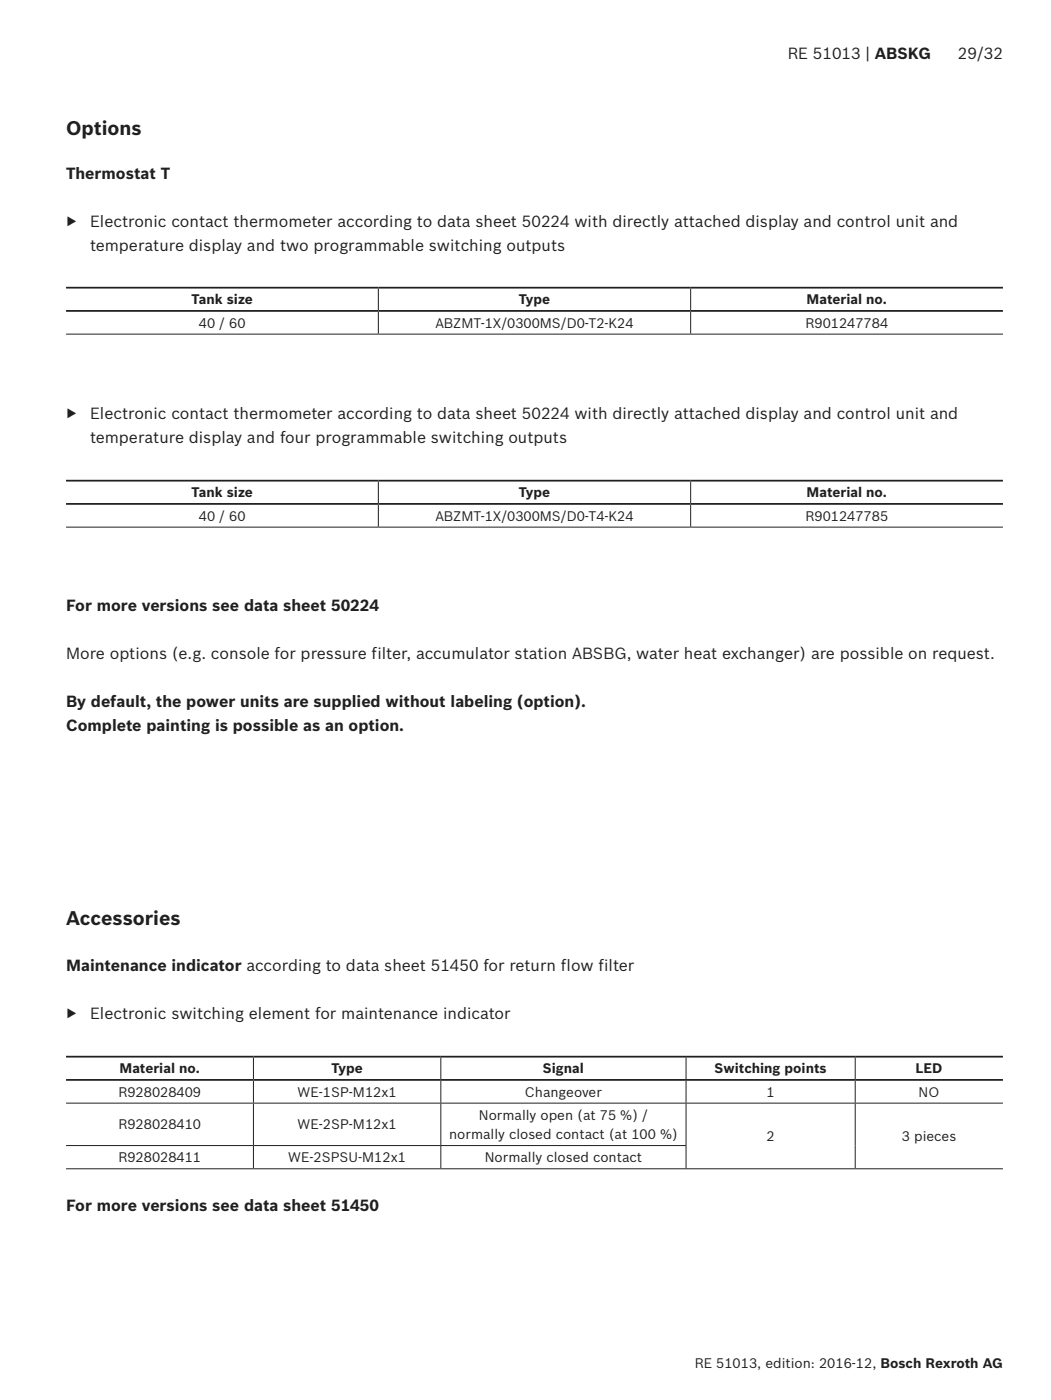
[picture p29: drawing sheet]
<svg xmlns="http://www.w3.org/2000/svg" width="210mm" height="280mm" viewBox="0 0 210 280" stroke-linecap="round" stroke-linejoin="round" font-family="sans-serif">
<defs><g id="words">
<g font-size="3.9" fill="#231f20">
<text x="13.2" y="26.9">Options</text>
<text x="13.2" y="185.1">Accessories</text>
</g>
<g font-size="3.2" fill="#231f20">
<text x="157.4" y="11.9">RE 51013 | ABSKG</text>
<text x="191.4" y="11.9">29/32</text>
<text x="13.2" y="35.8">Thermostat T</text>
<text x="13.2" y="45.4">▶</text>
<text x="18" y="45.4">Electronic contact thermometer according to data sheet 50224 with directly attached display and control unit and</text>
<text x="18" y="50.2">temperature display and two programmable switching outputs</text>
<text x="13.2" y="83.8">▶</text>
<text x="18" y="83.8">Electronic contact thermometer according to data sheet 50224 with directly attached display and control unit and</text>
<text x="18" y="88.6">temperature display and four programmable switching outputs</text>
<text x="13.2" y="122.2">For more versions see data sheet 50224</text>
<text x="13.2" y="131.8">More options (e.g. console for pressure filter, accumulator station ABSBG, water heat exchanger) are possible on request.</text>
<text x="13.2" y="141.4">By default, the power units are supplied without labeling (option).</text>
<text x="13.2" y="146.2">Complete painting is possible as an option.</text>
<text x="13.2" y="194.2">Maintenance indicator according to data sheet 51450 for return flow filter</text>
<text x="13.2" y="203.8">▶</text>
<text x="18" y="203.8">Electronic switching element for maintenance indicator</text>
<text x="13.2" y="242.2">For more versions see data sheet 51450</text>
</g>
<g font-size="2.7" fill="#231f20">
<text x="38.3" y="60.9">Tank size</text>
<text x="39.7" y="65.5">40 / 60</text>
<text x="87" y="65.5">ABZMT-1X/0300MS/D0-T2-K24</text>
<text x="103.7" y="60.9">Type</text>
<text x="160.9" y="65.5">R901247784</text>
<text x="161.2" y="60.9">Material no.</text>
<text x="38.3" y="99.5">Tank size</text>
<text x="103.7" y="99.5">Type</text>
<text x="161.2" y="99.5">Material no.</text>
<text x="39.7" y="104.1">40 / 60</text>
<text x="87" y="104.1">ABZMT-1X/0300MS/D0-T4-K24</text>
<text x="160.9" y="104.1">R901247785</text>
<text x="23.9" y="214.7">Material no.</text>
<text x="66.2" y="214.7">Type</text>
<text x="108.5" y="214.7">Signal</text>
<text x="142.8" y="214.7">Switching points</text>
<text x="183" y="214.7">LED</text>
<text x="23.6" y="219.3">R928028409</text>
<text x="59.5" y="219.3">WE-1SP-M12x1</text>
<text x="104.9" y="219.3">Changeover</text>
<text x="153.2" y="219.3">1</text>
<text x="183.6" y="219.3">NO</text>
<text x="23.6" y="225.9">R928028410</text>
<text x="59.5" y="225.9">WE-2SP-M12x1</text>
<text x="89.7" y="227.8">normally closed contact (at 100 %)</text>
<text x="95.7" y="224">Normally open (at 75 %) /</text>
<text x="23.6" y="232.5">R928028411</text>
<text x="57.6" y="232.5">WE-2SPSU-M12x1</text>
<text x="96.9" y="232.5">Normally closed contact</text>
<text x="153.2" y="228.2">2</text>
<text x="180.2" y="228.2">3 pieces</text>
<text x="138.8" y="273.6">RE 51013, edition: 2016-12, Bosch Rexroth AG</text>
</g>
</g></defs>
<g fill="none" stroke="#231f20" stroke-width=".2">
<path d="M75.6 57.7v4.3M138 57.7v4.3M13.2 66.8h187.2M75.6 62.4v4.3M138 62.4v4.3M75.6 96.3v4.3M138 96.3v4.3M13.2 105.4h187.2M75.6 101v4.3M138 101v4.3M50.6 211.5v4.3M50.6 216.2v4.3"/>
<path d="M88.1 211.5v4.3M88.1 216.2v4.3M137.1 211.5v4.3M137.1 216.2v4.3M170.9 211.5v4.3M170.9 216.2v4.3M13.2 233.8h187.2M13.2 220.6h187.2M13.2 229.1h124M50.6 220.7v8.3M50.6 229.2v4.5M88.1 220.7v8.3"/>
<path d="M88.1 229.2v4.5M137.1 220.7v8.3M137.1 229.2v4.5M170.9 220.7v13"/>
</g>
<path d="M13.2 57.5h187.2M13.2 62.2h187.2M13.2 96.1h187.2M13.2 100.8h187.2M13.2 211.3h187.2M13.2 216h187.2" fill="none" stroke="#231f20" stroke-width=".35"/>
<use href="#words"/>
</svg>
